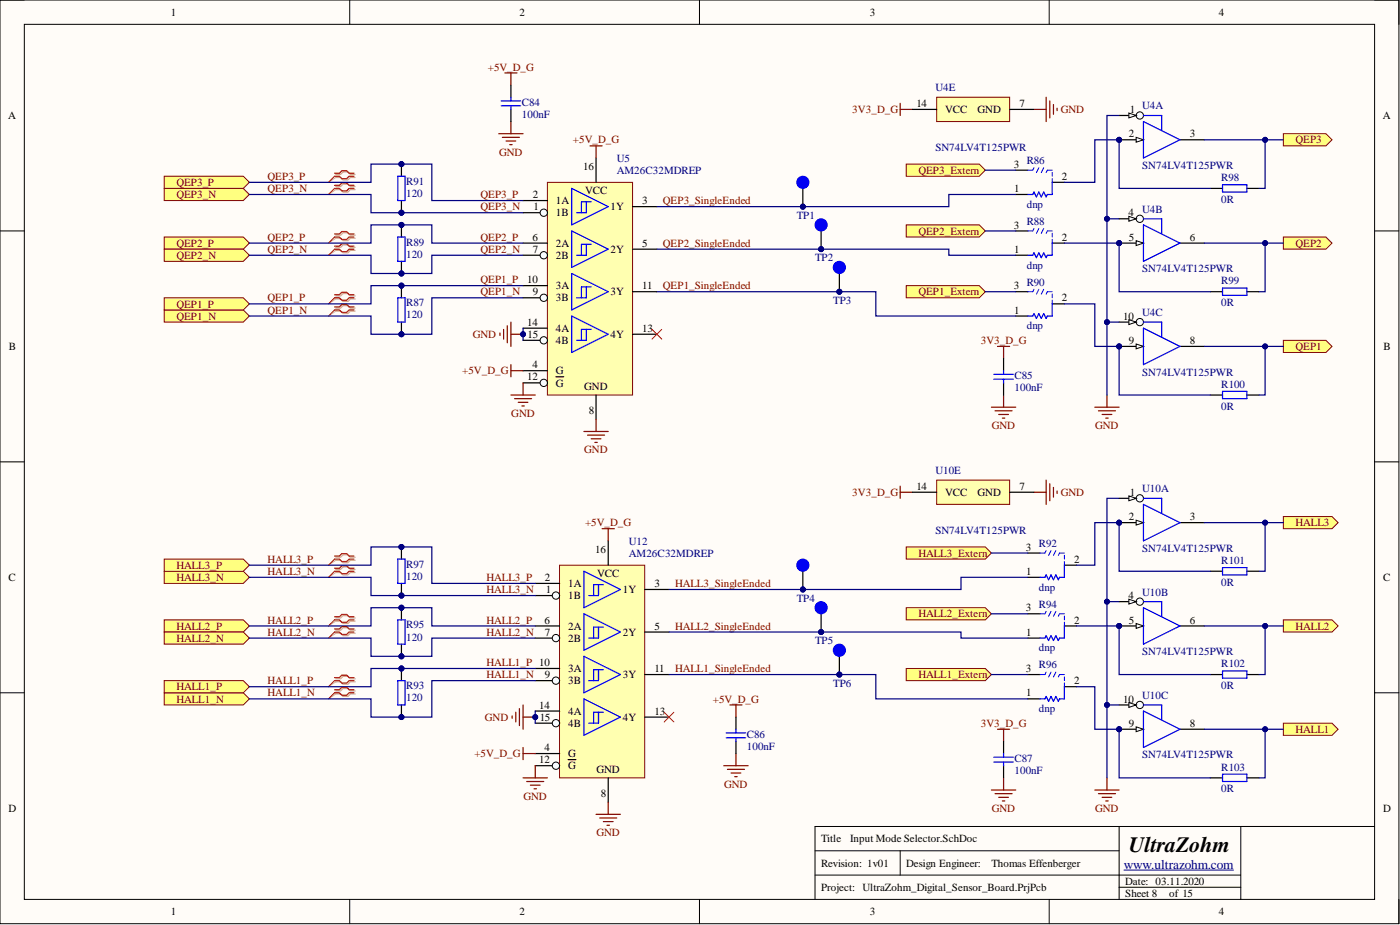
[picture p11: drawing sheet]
<svg xmlns="http://www.w3.org/2000/svg" width="292mm" height="193mm" viewBox="0 0 292 193" stroke-linecap="round" stroke-linejoin="round" font-family="sans-serif">
<defs><g id="words">
<text font-size="4.6" x="235.5" y="177.7">UltraZohm</text>
<text font-size="2.8" fill="#000080" x="234.5" y="181.2">www.ultrazohm.com</text>
<g font-size="2.3">
<text x="35.6" y="3.3">1</text>
<text x="108.4" y="3.3">2</text>
<text x="181.5" y="3.3">3</text>
<text x="254.3" y="3.3">4</text>
<text x="191.2" y="22.3">14</text>
<text x="197.2" y="23.6">VCC</text>
<text x="204" y="23.6">GND</text>
<text x="212.7" y="22.3">7</text>
<text x="235.7" y="23.6">1</text>
<text x="1.7" y="24.9">A</text>
<text x="235.5" y="28.7">2</text>
<text x="248.2" y="28.7">3</text>
<text x="288.5" y="24.9">A</text>
<text x="121.7" y="35.5">16</text>
<text x="211.5" y="35">3</text>
<text x="111.2" y="41.3">2</text>
<text x="122.1" y="40.6">VCC</text>
<text x="211.6" y="40.1">1</text>
<text x="221.6" y="37.5">2</text>
<text x="111.3" y="43.9">1</text>
<text x="116" y="42.6">1A</text>
<text x="116" y="45.1">1B</text>
<text x="127.4" y="43.9">1Y</text>
<text x="134" y="42.6">3</text>
<text x="211.5" y="47.7">3</text>
<text x="235.4" y="45.1">4</text>
<text x="111.1" y="50.2">6</text>
<text x="111.2" y="52.7">7</text>
<text x="116" y="51.5">2A</text>
<text x="127.4" y="52.7">2Y</text>
<text x="134" y="51.5">5</text>
<text x="211.6" y="52.7">1</text>
<text x="221.6" y="50.2">2</text>
<text x="235.5" y="50.2">5</text>
<text x="248.2" y="50.2">6</text>
<text x="110" y="59.1">10</text>
<text x="116" y="54">2B</text>
<text x="111.2" y="61.6">9</text>
<text x="116" y="60.3">3A</text>
<text x="116" y="62.9">3B</text>
<text x="127.4" y="61.6">3Y</text>
<text x="134" y="60.3">11</text>
<text x="211.5" y="60.3">3</text>
<text x="211.6" y="65.4">1</text>
<text x="221.6" y="62.9">2</text>
<text x="110" y="68">14</text>
<text x="110.1" y="70.5">15</text>
<text x="116" y="69.2">4A</text>
<text x="116" y="71.8">4B</text>
<text x="127.4" y="70.5">4Y</text>
<text x="134" y="69.2">13</text>
<text x="234.3" y="66.7">10</text>
<text x="235.5" y="71.8">9</text>
<text x="248.2" y="71.8">8</text>
<text x="1.9" y="73">B</text>
<text x="111.1" y="76.8">4</text>
<text x="288.7" y="73">B</text>
<text x="110" y="79.4">12</text>
<text x="116" y="78.1">G</text>
<text x="116" y="80.6">G</text>
<text x="121.9" y="81.4">GND</text>
<text x="122.8" y="86.5">8</text>
<text x="191.2" y="102.2">14</text>
<text x="197.2" y="103.5">VCC</text>
<text x="204" y="103.5">GND</text>
<text x="212.7" y="102.2">7</text>
<text x="235.7" y="103.5">1</text>
<text x="235.5" y="108.5">2</text>
<text x="248.2" y="108.5">3</text>
<text x="124.2" y="115.4">16</text>
<text x="214" y="114.9">3</text>
<text x="214.1" y="119.9">1</text>
<text x="224.1" y="117.4">2</text>
<text x="1.8" y="121.2">C</text>
<text x="113.7" y="121.2">2</text>
<text x="113.9" y="123.7">1</text>
<text x="118.5" y="122.5">1A</text>
<text x="118.5" y="125">1B</text>
<text x="124.6" y="120.4">VCC</text>
<text x="129.9" y="123.7">1Y</text>
<text x="136.5" y="122.5">3</text>
<text x="235.4" y="125">4</text>
<text x="288.6" y="121.2">C</text>
<text x="113.6" y="130.1">6</text>
<text x="118.5" y="131.3">2A</text>
<text x="136.5" y="131.3">5</text>
<text x="214" y="127.5">3</text>
<text x="224.1" y="130.1">2</text>
<text x="235.5" y="130.1">5</text>
<text x="248.2" y="130.1">6</text>
<text x="113.7" y="132.6">7</text>
<text x="118.5" y="133.9">2B</text>
<text x="129.9" y="132.6">2Y</text>
<text x="214.1" y="132.6">1</text>
<text x="113.7" y="141.5">9</text>
<text x="118.5" y="140.2">3A</text>
<text x="118.5" y="142.8">3B</text>
<text x="129.9" y="141.5">3Y</text>
<text x="136.5" y="140.2">11</text>
<text x="214" y="140.2">3</text>
<text x="224.1" y="142.8">2</text>
<text x="112.5" y="147.8">14</text>
<text x="118.5" y="149.1">4A</text>
<text x="136.5" y="149.1">13</text>
<text x="214.1" y="145.3">1</text>
<text x="234.3" y="146.6">10</text>
<text x="112.6" y="150.4">15</text>
<text x="118.5" y="151.6">4B</text>
<text x="129.9" y="150.4">4Y</text>
<text x="235.5" y="151.6">9</text>
<text x="248.2" y="151.6">8</text>
<text x="112.5" y="159.2">12</text>
<text x="113.6" y="156.7">4</text>
<text x="118.5" y="158">G</text>
<text x="118.5" y="160.5">G</text>
<text x="124.4" y="161.3">GND</text>
<text x="125.4" y="166.3">8</text>
<text x="1.8" y="169.4">D</text>
<text x="288.6" y="169.4">D</text>
<text x="171.3" y="175.7">Title</text>
<text x="177.4" y="175.7">Input Mode Selector.SchDoc</text>
<text x="171.3" y="180.8">Revision: 1v01</text>
<text x="171.3" y="185.9">Project: UltraZohm_Digital_Sensor_Board.PrjPcb</text>
<text x="189.1" y="180.8">Design Engineer:</text>
<text x="206.8" y="180.8">Thomas Effenberger</text>
<text x="234.8" y="184.6">Date: 03.11.2020</text>
<text x="35.6" y="190.9">1</text>
<text x="108.4" y="190.9">2</text>
<text x="181.5" y="190.9">3</text>
<text x="234.8" y="187.1">Sheet 8</text>
<text x="243.9" y="187.1">of 15</text>
<text x="254.3" y="190.9">4</text>
</g>
<g font-size="2.3" fill="#800000">
<text x="101.8" y="14.7">+5V_D_G</text>
<text x="177.8" y="23.6">3V3_D_G</text>
<text x="221.3" y="23.6">GND</text>
<text x="119.5" y="29.9">+5V_D_G</text>
<text x="270.3" y="29.9">QEP3</text>
<text x="104.1" y="32.5">GND</text>
<text x="36.8" y="38.8">QEP3_P</text>
<text x="36.8" y="41.3">QEP3_N</text>
<text x="55.8" y="37.5">QEP3_P</text>
<text x="55.8" y="40.1">QEP3_N</text>
<text x="100.3" y="41.3">QEP3_P</text>
<text x="191.6" y="36.3">QEP3_Extern</text>
<text x="100.3" y="43.9">QEP3_N</text>
<text x="138.3" y="42.6">QEP3_SingleEnded</text>
<text x="36.8" y="51.5">QEP2_P</text>
<text x="55.8" y="50.2">QEP2_P</text>
<text x="55.8" y="52.7">QEP2_N</text>
<text x="100.3" y="50.2">QEP2_P</text>
<text x="100.3" y="52.7">QEP2_N</text>
<text x="138.3" y="51.5">QEP2_SingleEnded</text>
<text x="191.6" y="48.9">QEP2_Extern</text>
<text x="270.3" y="51.5">QEP2</text>
<text x="36.8" y="54">QEP2_N</text>
<text x="100.3" y="59.1">QEP1_P</text>
<text x="36.8" y="64.2">QEP1_P</text>
<text x="55.8" y="62.9">QEP1_P</text>
<text x="55.8" y="65.4">QEP1_N</text>
<text x="100.3" y="61.6">QEP1_N</text>
<text x="138.3" y="60.3">QEP1_SingleEnded</text>
<text x="191.6" y="61.6">QEP1_Extern</text>
<text x="36.8" y="66.7">QEP1_N</text>
<text x="98.6" y="70.5">GND</text>
<text x="204.6" y="71.8">3V3_D_G</text>
<text x="270.3" y="73">QEP1</text>
<text x="96.4" y="78.1">+5V_D_G</text>
<text x="106.7" y="87">GND</text>
<text x="206.9" y="89.5">GND</text>
<text x="228.5" y="89.5">GND</text>
<text x="121.9" y="94.6">GND</text>
<text x="177.8" y="103.5">3V3_D_G</text>
<text x="221.3" y="103.5">GND</text>
<text x="122.1" y="109.8">+5V_D_G</text>
<text x="270.3" y="109.8">HALL3</text>
<text x="36.8" y="118.7">HALL3_P</text>
<text x="55.8" y="117.4">HALL3_P</text>
<text x="55.8" y="119.9">HALL3_N</text>
<text x="191.6" y="116.1">HALL3_Extern</text>
<text x="36.8" y="121.2">HALL3_N</text>
<text x="101.5" y="121.2">HALL3_P</text>
<text x="101.5" y="123.7">HALL3_N</text>
<text x="140.9" y="122.5">HALL3_SingleEnded</text>
<text x="36.8" y="131.3">HALL2_P</text>
<text x="55.8" y="130.1">HALL2_P</text>
<text x="101.5" y="130.1">HALL2_P</text>
<text x="140.9" y="131.3">HALL2_SingleEnded</text>
<text x="191.6" y="128.8">HALL2_Extern</text>
<text x="270.3" y="131.3">HALL2</text>
<text x="36.8" y="133.9">HALL2_N</text>
<text x="55.8" y="132.6">HALL2_N</text>
<text x="101.5" y="132.6">HALL2_N</text>
<text x="55.8" y="142.8">HALL1_P</text>
<text x="101.5" y="138.9">HALL1_P 10</text>
<text x="101.5" y="141.5">HALL1_N</text>
<text x="140.9" y="140.2">HALL1_SingleEnded</text>
<text x="191.6" y="141.5">HALL1_Extern</text>
<text x="36.8" y="146.6">HALL1_N</text>
<text x="36.8" y="144">HALL1_P</text>
<text x="55.8" y="145.3">HALL1_N</text>
<text x="148.7" y="146.6">+5V_D_G</text>
<text x="101.2" y="150.4">GND</text>
<text x="204.6" y="151.6">3V3_D_G</text>
<text x="270.3" y="152.9">HALL1</text>
<text x="99" y="158">+5V_D_G</text>
<text x="109.2" y="166.8">GND</text>
<text x="151.1" y="164.3">GND</text>
<text x="206.9" y="169.4">GND</text>
<text x="228.5" y="169.4">GND</text>
<text x="124.4" y="174.4">GND</text>
</g>
<g font-size="2.3" fill="#000080">
<text x="108.9" y="22.1">C84</text>
<text x="195.2" y="19">U4E</text>
<text x="238.3" y="22.8">U4A</text>
<text x="108.9" y="24.6">100nF</text>
<text x="128.7" y="33.7">U5</text>
<text x="195.2" y="31.4">SN74LV4T125PWR</text>
<text x="214.2" y="34.2">R86</text>
<text x="238.3" y="35.2">SN74LV4T125PWR</text>
<text x="84.8" y="38.5">R91</text>
<text x="84.8" y="41.1">120</text>
<text x="128.7" y="36.3">AM26C32MDREP</text>
<text x="254.8" y="37.8">R98</text>
<text x="166.2" y="45.6">TP1</text>
<text x="214.2" y="43.4">dnp</text>
<text x="214.2" y="46.9">R88</text>
<text x="238.3" y="44.4">U4B</text>
<text x="254.8" y="42.3">0R</text>
<text x="84.8" y="51.2">R89</text>
<text x="84.8" y="53.8">120</text>
<text x="170" y="54.5">TP2</text>
<text x="214.2" y="56">dnp</text>
<text x="214.2" y="59.6">R90</text>
<text x="238.3" y="56.8">SN74LV4T125PWR</text>
<text x="254.8" y="59.3">R99</text>
<text x="84.8" y="63.9">R87</text>
<text x="173.9" y="63.4">TP3</text>
<text x="238.3" y="65.9">U4C</text>
<text x="254.8" y="63.9">0R</text>
<text x="84.8" y="66.4">120</text>
<text x="214.2" y="68.7">dnp</text>
<text x="211.7" y="79.1">C85</text>
<text x="211.7" y="81.6">100nF</text>
<text x="238.3" y="78.4">SN74LV4T125PWR</text>
<text x="254.8" y="80.9">R100</text>
<text x="254.8" y="85.5">0R</text>
<text x="195.2" y="98.9">U10E</text>
<text x="238.3" y="102.7">U10A</text>
<text x="131.2" y="113.6">U12</text>
<text x="195.2" y="111.3">SN74LV4T125PWR</text>
<text x="84.8" y="118.4">R97</text>
<text x="131.2" y="116.1">AM26C32MDREP</text>
<text x="216.7" y="114.1">R92</text>
<text x="238.3" y="115.1">SN74LV4T125PWR</text>
<text x="254.8" y="117.7">R101</text>
<text x="84.8" y="120.9">120</text>
<text x="166.2" y="125.5">TP4</text>
<text x="216.7" y="123.2">dnp</text>
<text x="238.3" y="124.2">U10B</text>
<text x="254.8" y="122.2">0R</text>
<text x="84.8" y="131.1">R95</text>
<text x="216.7" y="126.8">R94</text>
<text x="84.8" y="133.6">120</text>
<text x="170" y="134.4">TP5</text>
<text x="216.7" y="135.9">dnp</text>
<text x="238.3" y="136.7">SN74LV4T125PWR</text>
<text x="84.8" y="143.8">R93</text>
<text x="173.9" y="143.3">TP6</text>
<text x="216.7" y="139.5">R96</text>
<text x="254.8" y="139.2">R102</text>
<text x="254.8" y="143.8">0R</text>
<text x="84.8" y="146.3">120</text>
<text x="216.7" y="148.6">dnp</text>
<text x="238.3" y="145.8">U10C</text>
<text x="155.8" y="153.9">C86</text>
<text x="155.8" y="156.4">100nF</text>
<text x="211.7" y="159">C87</text>
<text x="211.7" y="161.5">100nF</text>
<text x="238.3" y="158.2">SN74LV4T125PWR</text>
<text x="254.8" y="160.8">R103</text>
<text x="254.8" y="165.3">0R</text>
</g>
</g></defs>
<path d="M0 0h291.9v192.7h-291.9z" fill-rule="evenodd" fill="#fffcf8"/>
<path d="M0 0h291.9v192.7h-291.9z" fill="none" stroke="#000" stroke-width=".21"/>
<path d="M5.1 5.1h281.7v182.5h-281.7z" fill-rule="evenodd" fill="#fffcf8"/>
<g fill="none" stroke="#000" stroke-width=".21">
<path d="M0 0h5.1M5.1 5.1h281.7v182.5h-281.7zM73 0v5.1M145.9 0v5.1M218.9 0v5.1M286.8 0h5.1v5.1M0 48.2h5.1M286.8 48.2h5.1M0 96.4h5.1M286.8 96.4h5.1M0 144.5h5.1M286.8 144.5h5.1"/>
<path d="M170 177.5h63.5M187.8 177.5v5.1M233.5 172.4v15.2M258.9 172.4v15.2M286.8 172.4h-116.8v15.2M73 187.6v5.1M145.9 187.6v5.1M170 182.6h88.9M218.9 187.6v5.1M233.5 185.1h25.4M291.9 187.6v5.1"/>
</g>
<path d="M234.5 181.5h22.9" fill="none" stroke="#000080" stroke-width=".21"/>
<path d="M114.2 38h17.8v44.4h-17.8z" fill-rule="evenodd" fill="#ffffb0"/>
<path d="M114.2 38h17.8v44.4h-17.8z" fill="none" stroke="#800000" stroke-width=".21"/>
<path d="M119.3 39.3l7.6 3.8-7.6 3.8z" fill="none" stroke="#00f" stroke-width=".25"/>
<path d="M109.1 41.8h5.1M109.1 44.4h5.1" fill="none" stroke="#000" stroke-width=".25"/>
<circle cx="113.5" cy="44.4" r=".76" fill="#f8fcff"/>
<circle cx="113.5" cy="44.4" r=".76" fill="none" stroke="#000" stroke-width=".21"/>
<path d="M119.3 48.2l7.6 3.8-7.6 3.8zM119.3 57.1l7.6 3.8-7.6 3.8zM122.3 42.1v2.3h-2M122.3 51v2.3h-2M122.3 59.8v2.3h-2M123.3 42.1h-2v2.3M123.3 51h-2v2.3M123.3 59.8h-2v2.3M119.3 65.9l7.6 3.8-7.6 3.8zM122.3 68.7v2.3h-2M123.3 68.7h-2v2.3" fill="none" stroke="#00f" stroke-width=".25"/>
<path d="M109.1 50.7h5.1M109.1 53.3h5.1" fill="none" stroke="#000" stroke-width=".25"/>
<circle cx="113.5" cy="53.3" r=".76" fill="#f8fcff"/>
<circle cx="113.5" cy="53.3" r=".76" fill="none" stroke="#000" stroke-width=".21"/>
<path d="M109.1 59.6h5.1M109.1 62.1h5.1" fill="none" stroke="#000" stroke-width=".25"/>
<circle cx="113.5" cy="62.1" r=".76" fill="#f8fcff"/>
<circle cx="113.5" cy="62.1" r=".76" fill="none" stroke="#000" stroke-width=".21"/>
<path d="M109.1 68.5h5.1M109.1 71h5.1" fill="none" stroke="#000" stroke-width=".25"/>
<circle cx="113.5" cy="71" r=".76" fill="#f8fcff"/>
<circle cx="113.5" cy="71" r=".76" fill="none" stroke="#000" stroke-width=".21"/>
<path d="M109.1 77.3h5.1M109.1 79.9h5.1" fill="none" stroke="#000" stroke-width=".25"/>
<circle cx="113.5" cy="79.9" r=".76" fill="#f8fcff"/>
<circle cx="113.5" cy="79.9" r=".76" fill="none" stroke="#000" stroke-width=".21"/>
<path d="M124.4 33v5M132 43.1h5.1M132 52h5.1M116 78.6h1.6M132 60.9h5.1M132 69.7h5.1M124.4 82.4v5.1" fill="none" stroke="#000" stroke-width=".25"/>
<path d="M121.8 90h5.1M122.6 90.8h3.5M123.3 91.5h2.1M124.1 92.3h.5M124.4 87.5v2.5" fill="none" stroke="#800000" stroke-width=".25"/>
<circle cx="83.8" cy="59.6" r=".51" fill="#000080"/>
<circle cx="83.8" cy="59.6" r=".51" fill="none" stroke="#000080" stroke-width=".21"/>
<circle cx="83.8" cy="69.7" r=".51" fill="#000080"/>
<circle cx="83.8" cy="69.7" r=".51" fill="none" stroke="#000080" stroke-width=".21"/>
<path d="M83.8 59.6v2.5" fill="none" stroke="#000" stroke-width=".25"/>
<circle cx="83.8" cy="59.6" r=".51" fill="#000080"/>
<circle cx="83.8" cy="59.6" r=".51" fill="none" stroke="#000080" stroke-width=".21"/>
<path d="M83.8 67.2v2.5" fill="none" stroke="#000" stroke-width=".25"/>
<circle cx="83.8" cy="69.7" r=".51" fill="#000080"/>
<circle cx="83.8" cy="69.7" r=".51" fill="none" stroke="#000080" stroke-width=".21"/>
<path d="M83 62.1h1.5v5.1h-1.5z" fill="none" stroke="#00f" stroke-width=".25"/>
<circle cx="83.8" cy="46.9" r=".51" fill="#000080"/>
<circle cx="83.8" cy="46.9" r=".51" fill="none" stroke="#000080" stroke-width=".21"/>
<circle cx="83.8" cy="57.1" r=".51" fill="#000080"/>
<circle cx="83.8" cy="57.1" r=".51" fill="none" stroke="#000080" stroke-width=".21"/>
<path d="M83.8 46.9v2.5" fill="none" stroke="#000" stroke-width=".25"/>
<circle cx="83.8" cy="46.9" r=".51" fill="#000080"/>
<circle cx="83.8" cy="46.9" r=".51" fill="none" stroke="#000080" stroke-width=".21"/>
<path d="M83.8 54.5v2.6" fill="none" stroke="#000" stroke-width=".25"/>
<circle cx="83.8" cy="57.1" r=".51" fill="#000080"/>
<circle cx="83.8" cy="57.1" r=".51" fill="none" stroke="#000080" stroke-width=".21"/>
<path d="M83 49.4h1.5v5.1h-1.5z" fill="none" stroke="#00f" stroke-width=".25"/>
<circle cx="83.8" cy="34.2" r=".51" fill="#000080"/>
<circle cx="83.8" cy="34.2" r=".51" fill="none" stroke="#000080" stroke-width=".21"/>
<circle cx="83.8" cy="44.4" r=".51" fill="#000080"/>
<circle cx="83.8" cy="44.4" r=".51" fill="none" stroke="#000080" stroke-width=".21"/>
<path d="M83.8 34.2v2.6" fill="none" stroke="#000" stroke-width=".25"/>
<circle cx="83.8" cy="34.2" r=".51" fill="#000080"/>
<circle cx="83.8" cy="34.2" r=".51" fill="none" stroke="#000080" stroke-width=".21"/>
<path d="M83.8 41.8v2.6" fill="none" stroke="#000" stroke-width=".25"/>
<circle cx="83.8" cy="44.4" r=".51" fill="#000080"/>
<circle cx="83.8" cy="44.4" r=".51" fill="none" stroke="#000080" stroke-width=".21"/>
<path d="M83 36.8h1.5v5h-1.5z" fill="none" stroke="#00f" stroke-width=".25"/>
<g fill="none" stroke="#800000" stroke-width=".25">
<path d="M123.1 30.4h2.5M124.4 30.4v2.6M104.3 69.5v.5M105.1 68.7v2M105.8 68v3.5M106.6 67.2v5.1M106.6 76.1v2.5M106.6 77.3h2.5M106.6 69.7h2.5M109.1 79.9v2.5M106.6 82.4h5.1M107.4 83.2h3.5"/>
<path d="M108.1 83.9h2.1M108.9 84.7h.5"/>
</g>
<circle cx="109.1" cy="69.7" r=".51" fill="#000080"/>
<circle cx="109.1" cy="69.7" r=".51" fill="none" stroke="#000080" stroke-width=".21"/>
<path d="M70 36.4h1.1l.5-.5h1l.5 .5h1M70 37h1.1l.5 .5h1l.5-.5h1M70 38.9h1.1l.5-.5h1l.5 .5h1M70 39.6h1.1l.5 .5h1l.5-.5h1M70 49.1h1.1l.5-.5h1l.5 .5h1M70 49.7h1.1l.5 .5h1l.5-.5h1M70 51.6h1.1l.5-.5h1l.5 .5h1M70 52.2h1.1l.5 .5h1l.5-.5h1M70 61.7h1.1l.5-.5h1l.5 .5h1M70 62.4h1.1l.5 .5h1l.5-.5h1M70 64.3h1.1l.5-.5h1l.5 .5h1M70 64.9h1.1l.5 .5h1l.5-.5h1" fill="none" stroke="#d0a19e" stroke-width=".25"/>
<path d="M70 37l-1.5 1M70 39.6l-1.5 1M70 49.7l-1.5 1M70 52.2l-1.5 1.1M70 62.4l-1.5 1M70 64.9l-1.5 1" fill="none" stroke="#d0a19e" stroke-width=".21"/>
<path d="M69.8 36.1h1l.5-.5h1l.5 .5h1.1M69.8 36.8h1l.5 .5h1l.5-.5h1.1M69.8 38.7h1l.5-.5h1l.5 .5h1.1M69.8 39.3h1l.5 .5h1l.5-.5h1.1M69.8 48.8h1l.5-.5h1l.5 .5h1.1M69.8 49.4h1l.5 .6h1l.5-.6h1.1M69.8 51.3h1l.5-.5h1l.5 .5h1.1M69.8 52h1l.5 .5h1l.5-.5h1.1M69.8 61.5h1l.5-.5h1l.5 .5h1.1M69.8 62.1h1l.5 .5h1l.5-.5h1.1M69.8 64h1l.5-.5h1l.5 .5h1.1M69.8 64.7h1l.5 .5h1l.5-.5h1.1" fill="none" stroke="#f00" stroke-width=".25"/>
<path d="M69.8 36.8l-1.3 1.2M69.8 39.3l-1.3 1.3M69.8 49.4l-1.3 1.3M69.8 52l-1.3 1.3M69.8 62.1l-1.3 1.3M69.8 64.7l-1.3 1.2M136 68.7l2.1 2M138.1 68.7l-2.1 2" fill="none" stroke="#f00" stroke-width=".21"/>
<g fill="none" stroke="#800000" stroke-width=".25">
<path d="M105.3 15.2h2.6M106.6 15.2v2.6M104.1 27.9h5M104.8 28.7h3.6M105.6 29.4h2M106.3 30.2h.6M106.6 25.4v2.5M215.7 22.8h2.6M218.3 20.3v5.1M219 21.1v3.5M219.8 21.8v2M220.6 22.6v.5"/>
<path d="M206.8 84.9h5.1M207.6 85.7h3.6M208.4 86.5h2M209.1 87.2h.5M209.4 82.4v2.5"/>
</g>
<path d="M211.9 35.5h2.6M219.5 38h2.6M211.9 40.6h2.6M211.9 53.3h2.6M211.9 48.2h2.6M219.5 50.7h2.6M211.9 65.9h2.6M211.9 60.9h2.6M219.5 63.4h2.6" fill="none" stroke="#000" stroke-width=".25"/>
<path d="M219.5 38v2.6h-1l-.2 .5-.5-1-.5 1-.6-1-.5 1-.5-1-.2 .5h-1M219.5 50.7v2.6h-1l-.2 .5-.5-1.1-.5 1.1-.6-1.1-.5 1.1-.5-1.1-.2 .6h-1M219.5 63.4v2.5h-1l-.2 .5-.5-1-.5 1-.6-1-.5 1-.5-1-.2 .5h-1" fill="none" stroke="#00f" stroke-width=".25"/>
<g fill="none" stroke="#00f" stroke-width=".21">
<path d="M215.7 35l-.2 .5h-1M216.7 35l-.5 1M217.8 35l-.5 1M219.5 35.5h-1l-.2 .5M219.5 36v.8M219.5 37.2v.8M215.7 47.7l-.2 .5h-1M216.7 47.7l-.5 1M217.8 47.7l-.5 1M219.5 48.7v.7M219.5 49.9v.8M219.5 48.2h-1l-.2 .5"/>
<path d="M215.7 60.3l-.2 .6h-1M216.7 60.3l-.5 1.1M217.8 60.3l-.5 1.1M219.5 61.3v.8M219.5 62.6v.8M219.5 60.9h-1l-.2 .5"/>
</g>
<path d="M189.1 59.6h15.2l1.3 1.3-1.3 1.2h-15.2z" fill-rule="evenodd" fill="#ffff80"/>
<path d="M189.1 59.6h15.2l1.3 1.3-1.3 1.2h-15.2z" fill="none" stroke="#800000" stroke-width=".21"/>
<path d="M189.1 46.9h15.2l1.3 1.3-1.3 1.2h-15.2z" fill-rule="evenodd" fill="#ffff80"/>
<path d="M189.1 46.9h15.2l1.3 1.3-1.3 1.2h-15.2z" fill="none" stroke="#800000" stroke-width=".21"/>
<path d="M189.1 34.2h15.2l1.3 1.3-1.3 1.3h-15.2z" fill-rule="evenodd" fill="#ffff80"/>
<path d="M189.1 34.2h15.2l1.3 1.3-1.3 1.3h-15.2z" fill="none" stroke="#800000" stroke-width=".21"/>
<path d="M267.8 71h8.8l1.3 1.3-1.3 1.2h-8.8z" fill-rule="evenodd" fill="#ffff80"/>
<path d="M267.8 71h8.8l1.3 1.3-1.3 1.2h-8.8z" fill="none" stroke="#800000" stroke-width=".21"/>
<path d="M267.8 49.4h8.8l1.3 1.3-1.3 1.3h-8.8z" fill-rule="evenodd" fill="#ffff80"/>
<path d="M267.8 49.4h8.8l1.3 1.3-1.3 1.3h-8.8z" fill="none" stroke="#800000" stroke-width=".21"/>
<path d="M267.8 27.9h8.8l1.3 1.3-1.3 1.2h-8.8z" fill-rule="evenodd" fill="#ffff80"/>
<path d="M267.8 27.9h8.8l1.3 1.3-1.3 1.2h-8.8z" fill="none" stroke="#800000" stroke-width=".21"/>
<path d="M116.7 117.9h17.8v44.4h-17.8z" fill-rule="evenodd" fill="#ffffb0"/>
<path d="M116.7 117.9h17.8v44.4h-17.8z" fill="none" stroke="#800000" stroke-width=".21"/>
<path d="M121.8 119.2l7.6 3.8-7.6 3.8z" fill="none" stroke="#00f" stroke-width=".25"/>
<path d="M111.7 121.7h5M111.7 124.2h5" fill="none" stroke="#000" stroke-width=".25"/>
<circle cx="116" cy="124.2" r=".76" fill="#f8fcff"/>
<circle cx="116" cy="124.2" r=".76" fill="none" stroke="#000" stroke-width=".21"/>
<path d="M121.8 128l7.6 3.9-7.6 3.8zM121.8 136.9l7.6 3.8-7.6 3.8zM124.9 122v2.2h-2.1M124.9 130.8v2.3h-2.1M124.9 139.7v2.3h-2.1M125.9 122h-2v2.2M125.9 130.8h-2v2.3M125.9 139.7h-2v2.3M121.8 145.8l7.6 3.8-7.6 3.8zM124.9 148.6v2.3h-2.1M125.9 148.6h-2v2.3" fill="none" stroke="#00f" stroke-width=".25"/>
<path d="M111.7 130.6h5M111.7 133.1h5" fill="none" stroke="#000" stroke-width=".25"/>
<circle cx="116" cy="133.1" r=".76" fill="#f8fcff"/>
<circle cx="116" cy="133.1" r=".76" fill="none" stroke="#000" stroke-width=".21"/>
<path d="M111.7 139.5h5M111.7 142h5" fill="none" stroke="#000" stroke-width=".25"/>
<circle cx="116" cy="142" r=".76" fill="#f8fcff"/>
<circle cx="116" cy="142" r=".76" fill="none" stroke="#000" stroke-width=".21"/>
<path d="M111.7 148.3h5M111.7 150.9h5" fill="none" stroke="#000" stroke-width=".25"/>
<circle cx="116" cy="150.9" r=".76" fill="#f8fcff"/>
<circle cx="116" cy="150.9" r=".76" fill="none" stroke="#000" stroke-width=".21"/>
<path d="M111.7 157.2h5M111.7 159.7h5" fill="none" stroke="#000" stroke-width=".25"/>
<circle cx="116" cy="159.7" r=".76" fill="#f8fcff"/>
<circle cx="116" cy="159.7" r=".76" fill="none" stroke="#000" stroke-width=".21"/>
<path d="M126.9 112.8v5.1M134.5 123h5.1M134.5 131.9h5.1M118.5 158.5h1.6M134.5 140.7h5.1M134.5 149.6h5.1M126.9 162.3v5" fill="none" stroke="#000" stroke-width=".25"/>
<path d="M124.4 169.9h5M125.1 170.6h3.6M125.9 171.4h2M126.6 172.2h.6M126.9 167.3v2.6" fill="none" stroke="#800000" stroke-width=".25"/>
<circle cx="83.8" cy="139.5" r=".51" fill="#000080"/>
<circle cx="83.8" cy="139.5" r=".51" fill="none" stroke="#000080" stroke-width=".21"/>
<circle cx="83.8" cy="149.6" r=".51" fill="#000080"/>
<circle cx="83.8" cy="149.6" r=".51" fill="none" stroke="#000080" stroke-width=".21"/>
<path d="M83.8 139.5v2.5" fill="none" stroke="#000" stroke-width=".25"/>
<circle cx="83.8" cy="139.5" r=".51" fill="#000080"/>
<circle cx="83.8" cy="139.5" r=".51" fill="none" stroke="#000080" stroke-width=".21"/>
<path d="M83.8 147.1v2.5" fill="none" stroke="#000" stroke-width=".25"/>
<circle cx="83.8" cy="149.6" r=".51" fill="#000080"/>
<circle cx="83.8" cy="149.6" r=".51" fill="none" stroke="#000080" stroke-width=".21"/>
<path d="M83 142h1.5v5.1h-1.5z" fill="none" stroke="#00f" stroke-width=".25"/>
<circle cx="83.8" cy="126.8" r=".51" fill="#000080"/>
<circle cx="83.8" cy="126.8" r=".51" fill="none" stroke="#000080" stroke-width=".21"/>
<circle cx="83.8" cy="136.9" r=".51" fill="#000080"/>
<circle cx="83.8" cy="136.9" r=".51" fill="none" stroke="#000080" stroke-width=".21"/>
<path d="M83.8 126.8v2.5" fill="none" stroke="#000" stroke-width=".25"/>
<circle cx="83.8" cy="126.8" r=".51" fill="#000080"/>
<circle cx="83.8" cy="126.8" r=".51" fill="none" stroke="#000080" stroke-width=".21"/>
<path d="M83.8 134.4v2.5" fill="none" stroke="#000" stroke-width=".25"/>
<circle cx="83.8" cy="136.9" r=".51" fill="#000080"/>
<circle cx="83.8" cy="136.9" r=".51" fill="none" stroke="#000080" stroke-width=".21"/>
<path d="M83 129.3h1.5v5.1h-1.5z" fill="none" stroke="#00f" stroke-width=".25"/>
<circle cx="83.8" cy="114.1" r=".51" fill="#000080"/>
<circle cx="83.8" cy="114.1" r=".51" fill="none" stroke="#000080" stroke-width=".21"/>
<circle cx="83.8" cy="124.2" r=".51" fill="#000080"/>
<circle cx="83.8" cy="124.2" r=".51" fill="none" stroke="#000080" stroke-width=".21"/>
<path d="M83.8 114.1v2.5" fill="none" stroke="#000" stroke-width=".25"/>
<circle cx="83.8" cy="114.1" r=".51" fill="#000080"/>
<circle cx="83.8" cy="114.1" r=".51" fill="none" stroke="#000080" stroke-width=".21"/>
<path d="M83.8 121.7v2.5" fill="none" stroke="#000" stroke-width=".25"/>
<circle cx="83.8" cy="124.2" r=".51" fill="#000080"/>
<circle cx="83.8" cy="124.2" r=".51" fill="none" stroke="#000080" stroke-width=".21"/>
<path d="M83 116.6h1.5v5.1h-1.5z" fill="none" stroke="#00f" stroke-width=".25"/>
<g fill="none" stroke="#800000" stroke-width=".25">
<path d="M125.6 110.3h2.6M126.9 110.3v2.5M106.9 149.3v.6M107.6 148.6v2M108.4 147.8v3.6M109.1 147.1v5M109.1 155.9v2.6M109.1 157.2h2.6M109.1 149.6h2.6M111.7 159.7v2.6M109.1 162.3h5.1M109.9 163h3.5"/>
<path d="M110.7 163.8h2M111.4 164.6h.5"/>
</g>
<circle cx="111.7" cy="149.6" r=".51" fill="#000080"/>
<circle cx="111.7" cy="149.6" r=".51" fill="none" stroke="#000080" stroke-width=".21"/>
<path d="M70 116.3h1.1l.5-.6h1l.5 .6h1M70 116.9h1.1l.5 .5h1l.5-.5h1M70 118.8h1.1l.5-.5h1l.5 .5h1M70 119.4h1.1l.5 .5h1l.5-.5h1M70 128.9h1.1l.5-.5h1l.5 .5h1M70 129.6h1.1l.5 .5h1l.5-.5h1M70 131.5h1.1l.5-.5h1l.5 .5h1M70 132.1h1.1l.5 .5h1l.5-.5h1M70 141.6h1.1l.5-.5h1l.5 .5h1M70 142.2h1.1l.5 .6h1l.5-.6h1M70 144.1h1.1l.5-.5h1l.5 .5h1M70 144.8h1.1l.5 .5h1l.5-.5h1" fill="none" stroke="#d0a19e" stroke-width=".25"/>
<path d="M70 116.9l-1.5 1M70 119.4l-1.5 1M70 129.6l-1.5 1M70 132.1l-1.5 1M70 142.2l-1.5 1.1M70 144.8l-1.5 1" fill="none" stroke="#d0a19e" stroke-width=".21"/>
<path d="M69.8 116h1l.5-.5h1l.5 .5h1.1M69.8 116.6h1l.5 .5h1l.5-.5h1.1M69.8 118.5h1l.5-.5h1l.5 .5h1.1M69.8 119.2h1l.5 .5h1l.5-.5h1.1M69.8 128.7h1l.5-.5h1l.5 .5h1.1M69.8 129.3h1l.5 .5h1l.5-.5h1.1M69.8 131.2h1l.5-.5h1l.5 .5h1.1M69.8 131.9h1l.5 .5h1l.5-.5h1.1M69.8 141.4h1l.5-.5h1l.5 .5h1.1M69.8 142h1l.5 .5h1l.5-.5h1.1M69.8 143.9h1l.5-.5h1l.5 .5h1.1M69.8 144.5h1l.5 .5h1l.5-.5h1.1" fill="none" stroke="#f00" stroke-width=".25"/>
<path d="M69.8 116.6l-1.3 1.3M69.8 119.2l-1.3 1.2M69.8 129.3l-1.3 1.3M69.8 131.9l-1.3 1.2M69.8 142l-1.3 1.3M69.8 144.5l-1.3 1.3M138.6 148.6l2 2M140.6 148.6l-2 2" fill="none" stroke="#f00" stroke-width=".21"/>
<g fill="none" stroke="#800000" stroke-width=".25">
<path d="M151 159.7h5.1M152.3 147.1h2.5M153.6 147.1v2.5M153.6 157.2v2.5M151.8 160.5h3.5M152.5 161.3h2.1M153.3 162h.5M206.8 164.8h5.1M207.6 165.6h3.6M208.4 166.3h2M209.1 167.1h.5M209.4 162.3v2.5"/>
<path d="M228.4 164.8h5.1M229.2 165.6h3.5M229.9 166.3h2.1M230.7 167.1h.5M231 162.3v2.5"/>
</g>
<path d="M214.5 115.4h2.5M222.1 117.9h2.5M214.5 120.4h2.5M214.5 133.1h2.5M214.5 128h2.5M222.1 130.6h2.5M214.5 145.8h2.5M214.5 140.7h2.5M222.1 143.3h2.5" fill="none" stroke="#000" stroke-width=".25"/>
<path d="M222.1 117.9v2.5h-1l-.3 .5-.5-1-.5 1-.5-1-.5 1-.5-1-.3 .5h-1M222.1 130.6v2.5h-1l-.3 .5-.5-1-.5 1-.5-1-.5 1-.5-1-.3 .5h-1M222.1 143.3v2.5h-1l-.3 .5-.5-1-.5 1-.5-1-.5 1-.5-1-.3 .5h-1" fill="none" stroke="#00f" stroke-width=".25"/>
<g fill="none" stroke="#00f" stroke-width=".21">
<path d="M218.3 114.9l-.3 .5h-1M219.3 114.9l-.5 1M220.3 114.9l-.5 1M222.1 115.4h-1l-.3 .5M222.1 115.8v.8M222.1 117.1v.8M218.3 127.5l-.3 .5h-1M219.3 127.5l-.5 1.1M220.3 127.5l-.5 1.1M222.1 128.5v.8M222.1 129.8v.8M222.1 128h-1l-.3 .6"/>
<path d="M218.3 140.2l-.3 .5h-1M219.3 140.2l-.5 1M220.3 140.2l-.5 1M222.1 141.2v.8M222.1 142.5v.8M222.1 140.7h-1l-.3 .5"/>
</g>
<path d="M189.1 139.5h16.5l1.2 1.2-1.2 1.3h-16.5z" fill-rule="evenodd" fill="#ffff80"/>
<path d="M189.1 139.5h16.5l1.2 1.2-1.2 1.3h-16.5z" fill="none" stroke="#800000" stroke-width=".21"/>
<path d="M267.8 150.9h10.1l1.3 1.2-1.3 1.3h-10.1z" fill-rule="evenodd" fill="#ffff80"/>
<path d="M267.8 150.9h10.1l1.3 1.2-1.3 1.3h-10.1z" fill="none" stroke="#800000" stroke-width=".21"/>
<path d="M189.1 126.8h16.5l1.2 1.2-1.2 1.3h-16.5z" fill-rule="evenodd" fill="#ffff80"/>
<path d="M189.1 126.8h16.5l1.2 1.2-1.2 1.3h-16.5z" fill="none" stroke="#800000" stroke-width=".21"/>
<path d="M189.1 114.1h16.5l1.2 1.3-1.2 1.2h-16.5z" fill-rule="evenodd" fill="#ffff80"/>
<path d="M189.1 114.1h16.5l1.2 1.3-1.2 1.2h-16.5z" fill="none" stroke="#800000" stroke-width=".21"/>
<path d="M267.8 129.3h10.1l1.3 1.3-1.3 1.3h-10.1z" fill-rule="evenodd" fill="#ffff80"/>
<path d="M267.8 129.3h10.1l1.3 1.3-1.3 1.3h-10.1z" fill="none" stroke="#800000" stroke-width=".21"/>
<path d="M267.8 107.8h10.1l1.3 1.2-1.3 1.3h-10.1z" fill-rule="evenodd" fill="#ffff80"/>
<path d="M267.8 107.8h10.1l1.3 1.2-1.3 1.3h-10.1z" fill="none" stroke="#800000" stroke-width=".21"/>
<path d="M34.3 129.3h16.5l1.2 1.3-1.2 1.3h-16.5z" fill-rule="evenodd" fill="#ffff80"/>
<path d="M34.3 129.3h16.5l1.2 1.3-1.2 1.3h-16.5z" fill="none" stroke="#800000" stroke-width=".21"/>
<path d="M34.3 131.9h16.5l1.2 1.2-1.2 1.3h-16.5z" fill-rule="evenodd" fill="#ffff80"/>
<path d="M34.3 131.9h16.5l1.2 1.2-1.2 1.3h-16.5z" fill="none" stroke="#800000" stroke-width=".21"/>
<path d="M34.3 144.5h16.5l1.2 1.3-1.2 1.3h-16.5z" fill-rule="evenodd" fill="#ffff80"/>
<path d="M34.3 144.5h16.5l1.2 1.3-1.2 1.3h-16.5z" fill="none" stroke="#800000" stroke-width=".21"/>
<path d="M34.3 119.2h16.5l1.2 1.2-1.2 1.3h-16.5z" fill-rule="evenodd" fill="#ffff80"/>
<path d="M34.3 119.2h16.5l1.2 1.2-1.2 1.3h-16.5z" fill="none" stroke="#800000" stroke-width=".21"/>
<path d="M34.3 116.6h16.5l1.2 1.3-1.2 1.3h-16.5z" fill-rule="evenodd" fill="#ffff80"/>
<path d="M34.3 116.6h16.5l1.2 1.3-1.2 1.3h-16.5z" fill="none" stroke="#800000" stroke-width=".21"/>
<path d="M34.3 142h16.5l1.2 1.3-1.2 1.2h-16.5z" fill-rule="evenodd" fill="#ffff80"/>
<path d="M34.3 142h16.5l1.2 1.3-1.2 1.2h-16.5z" fill="none" stroke="#800000" stroke-width=".21"/>
<path d="M34.3 36.8h16.5l1.2 1.2-1.2 1.3h-16.5z" fill-rule="evenodd" fill="#ffff80"/>
<path d="M34.3 36.8h16.5l1.2 1.2-1.2 1.3h-16.5z" fill="none" stroke="#800000" stroke-width=".21"/>
<path d="M34.3 49.4h16.5l1.2 1.3-1.2 1.3h-16.5z" fill-rule="evenodd" fill="#ffff80"/>
<path d="M34.3 49.4h16.5l1.2 1.3-1.2 1.3h-16.5z" fill="none" stroke="#800000" stroke-width=".21"/>
<path d="M34.3 52h16.5l1.2 1.3-1.2 1.2h-16.5z" fill-rule="evenodd" fill="#ffff80"/>
<path d="M34.3 52h16.5l1.2 1.3-1.2 1.2h-16.5z" fill="none" stroke="#800000" stroke-width=".21"/>
<path d="M34.3 39.3h16.5l1.2 1.3-1.2 1.2h-16.5z" fill-rule="evenodd" fill="#ffff80"/>
<path d="M34.3 39.3h16.5l1.2 1.3-1.2 1.2h-16.5z" fill="none" stroke="#800000" stroke-width=".21"/>
<path d="M34.3 64.7h16.5l1.2 1.2-1.2 1.3h-16.5z" fill-rule="evenodd" fill="#ffff80"/>
<path d="M34.3 64.7h16.5l1.2 1.2-1.2 1.3h-16.5z" fill="none" stroke="#800000" stroke-width=".21"/>
<path d="M34.3 62.1h16.5l1.2 1.3-1.2 1.3h-16.5z" fill-rule="evenodd" fill="#ffff80"/>
<path d="M34.3 62.1h16.5l1.2 1.3-1.2 1.3h-16.5z" fill="none" stroke="#800000" stroke-width=".21"/>
<circle cx="167.5" cy="43.1" r=".51" fill="#000080"/>
<circle cx="167.5" cy="43.1" r=".51" fill="none" stroke="#000080" stroke-width=".21"/>
<path d="M167.5 38v5.1" fill="none" stroke="#000" stroke-width=".25"/>
<circle cx="167.5" cy="43.1" r=".51" fill="#000080"/>
<circle cx="167.5" cy="43.1" r=".51" fill="none" stroke="#000080" stroke-width=".21"/>
<circle cx="167.5" cy="38" r="1.27" fill="#00f"/>
<circle cx="167.5" cy="38" r="1.27" fill="none" stroke="#00f" stroke-width=".21"/>
<circle cx="171.3" cy="52" r=".51" fill="#000080"/>
<circle cx="171.3" cy="52" r=".51" fill="none" stroke="#000080" stroke-width=".21"/>
<path d="M171.3 46.9v5.1" fill="none" stroke="#000" stroke-width=".25"/>
<circle cx="171.3" cy="52" r=".51" fill="#000080"/>
<circle cx="171.3" cy="52" r=".51" fill="none" stroke="#000080" stroke-width=".21"/>
<circle cx="171.3" cy="46.9" r="1.27" fill="#00f"/>
<circle cx="171.3" cy="46.9" r="1.27" fill="none" stroke="#00f" stroke-width=".21"/>
<circle cx="175.1" cy="60.9" r=".51" fill="#000080"/>
<circle cx="175.1" cy="60.9" r=".51" fill="none" stroke="#000080" stroke-width=".21"/>
<path d="M175.1 55.8v5.1" fill="none" stroke="#000" stroke-width=".25"/>
<circle cx="175.1" cy="60.9" r=".51" fill="#000080"/>
<circle cx="175.1" cy="60.9" r=".51" fill="none" stroke="#000080" stroke-width=".21"/>
<circle cx="175.1" cy="55.8" r="1.27" fill="#00f"/>
<circle cx="175.1" cy="55.8" r="1.27" fill="none" stroke="#00f" stroke-width=".21"/>
<circle cx="167.5" cy="123" r=".51" fill="#000080"/>
<circle cx="167.5" cy="123" r=".51" fill="none" stroke="#000080" stroke-width=".21"/>
<path d="M167.5 117.9v5.1" fill="none" stroke="#000" stroke-width=".25"/>
<circle cx="167.5" cy="123" r=".51" fill="#000080"/>
<circle cx="167.5" cy="123" r=".51" fill="none" stroke="#000080" stroke-width=".21"/>
<circle cx="167.5" cy="117.9" r="1.27" fill="#00f"/>
<circle cx="167.5" cy="117.9" r="1.27" fill="none" stroke="#00f" stroke-width=".21"/>
<circle cx="171.3" cy="131.9" r=".51" fill="#000080"/>
<circle cx="171.3" cy="131.9" r=".51" fill="none" stroke="#000080" stroke-width=".21"/>
<path d="M171.3 126.8v5.1" fill="none" stroke="#000" stroke-width=".25"/>
<circle cx="171.3" cy="131.9" r=".51" fill="#000080"/>
<circle cx="171.3" cy="131.9" r=".51" fill="none" stroke="#000080" stroke-width=".21"/>
<circle cx="171.3" cy="126.8" r="1.27" fill="#00f"/>
<circle cx="171.3" cy="126.8" r="1.27" fill="none" stroke="#00f" stroke-width=".21"/>
<circle cx="175.1" cy="140.7" r=".51" fill="#000080"/>
<circle cx="175.1" cy="140.7" r=".51" fill="none" stroke="#000080" stroke-width=".21"/>
<path d="M175.1 135.7v5" fill="none" stroke="#000" stroke-width=".25"/>
<circle cx="175.1" cy="140.7" r=".51" fill="#000080"/>
<circle cx="175.1" cy="140.7" r=".51" fill="none" stroke="#000080" stroke-width=".21"/>
<circle cx="175.1" cy="135.7" r="1.27" fill="#00f"/>
<circle cx="175.1" cy="135.7" r="1.27" fill="none" stroke="#00f" stroke-width=".21"/>
<g fill="none" stroke="#800000" stroke-width=".25">
<path d="M187.8 21.6v2.5M187.8 22.8h2.6M208.1 72.3h2.6M209.4 72.3v2.5M228.4 84.9h5.1M229.2 85.7h3.5M229.9 86.5h2.1M230.7 87.2h.5M231 82.4v2.5M187.8 101.4v2.6M187.8 102.7h2.6M215.7 102.7h2.6"/>
<path d="M218.3 100.2v5M219 100.9v3.6M219.8 101.7v2M220.6 102.4v.5M208.1 152.1h2.6M209.4 152.1v2.6"/>
</g>
<g fill="none" stroke="#000" stroke-width=".25">
<path d="M106.6 17.8v2.5M106.6 22.8v2.6M252.5 39.3h2.6M260.1 39.3h2.6M209.4 74.8v2.5M209.4 79.9v2.5M252.5 60.9h2.6M260.1 60.9h2.6M252.5 82.4h2.6M260.1 82.4h2.6M252.5 119.2h2.6M260.1 119.2h2.6"/>
<path d="M153.6 149.6v2.5M153.6 154.7v2.5M209.4 154.7v2.5M209.4 159.7v2.6M252.5 140.7h2.6M260.1 140.7h2.6M252.5 162.3h2.6M260.1 162.3h2.6"/>
</g>
<g fill="none" stroke="#00f" stroke-width=".25">
<path d="M104.6 22.1h4M104.6 21.1h4M106.6 20.3v.8M106.6 22.1v.7M255.1 38.5h5v1.6h-5zM207.4 79.1h4M207.4 78.1h4M209.4 77.3v.8M209.4 79.1v.8M255.1 60.1h5v1.5h-5zM255.1 81.6h5v1.6h-5zM255.1 118.4h5v1.5h-5z"/>
<path d="M255.1 140h5v1.5h-5zM151.5 153.9h4.1M151.5 152.9h4.1M153.6 152.1v.8M153.6 153.9v.8M207.4 159h4M207.4 158h4M209.4 157.2v.8M209.4 159v.7M255.1 161.5h5v1.5h-5z"/>
</g>
<circle cx="233.5" cy="29.2" r=".51" fill="#000080"/>
<circle cx="233.5" cy="29.2" r=".51" fill="none" stroke="#000080" stroke-width=".21"/>
<path d="M233.5 24.1h5.1" fill="none" stroke="#000" stroke-width=".25"/>
<circle cx="237.8" cy="24.1" r=".76" fill="#f8fcff"/>
<circle cx="237.8" cy="24.1" r=".76" fill="none" stroke="#000" stroke-width=".21"/>
<path d="M235.5 23.6l1.6 .5-1.6 .5z" fill="#f8fcff"/>
<path d="M235.5 23.6l1.6 .5-1.6 .5z" fill="none" stroke="#000" stroke-width=".21"/>
<path d="M233.5 29.2h5.1" fill="none" stroke="#000" stroke-width=".25"/>
<path d="M237.1 28.7l1.5 .5-1.5 .5z" fill="#f8fcff"/>
<path d="M237.1 28.7l1.5 .5-1.5 .5z" fill="none" stroke="#000" stroke-width=".21"/>
<circle cx="233.5" cy="29.2" r=".51" fill="#000080"/>
<circle cx="233.5" cy="29.2" r=".51" fill="none" stroke="#000080" stroke-width=".21"/>
<path d="M246.2 29.2h5.1" fill="none" stroke="#000" stroke-width=".25"/>
<path d="M238.6 25.4l7.6 3.8-7.6 3.8zM238.6 24.1h3.8v3" fill="none" stroke="#00f" stroke-width=".25"/>
<circle cx="233.5" cy="50.7" r=".51" fill="#000080"/>
<circle cx="233.5" cy="50.7" r=".51" fill="none" stroke="#000080" stroke-width=".21"/>
<path d="M233.5 45.6h5.1" fill="none" stroke="#000" stroke-width=".25"/>
<circle cx="237.8" cy="45.6" r=".76" fill="#f8fcff"/>
<circle cx="237.8" cy="45.6" r=".76" fill="none" stroke="#000" stroke-width=".21"/>
<path d="M235.5 45.1l1.6 .5-1.6 .6z" fill="#f8fcff"/>
<path d="M235.5 45.1l1.6 .5-1.6 .6z" fill="none" stroke="#000" stroke-width=".21"/>
<path d="M233.5 50.7h5.1" fill="none" stroke="#000" stroke-width=".25"/>
<path d="M237.1 50.2l1.5 .5-1.5 .5z" fill="#f8fcff"/>
<path d="M237.1 50.2l1.5 .5-1.5 .5z" fill="none" stroke="#000" stroke-width=".21"/>
<circle cx="233.5" cy="50.7" r=".51" fill="#000080"/>
<circle cx="233.5" cy="50.7" r=".51" fill="none" stroke="#000080" stroke-width=".21"/>
<path d="M246.2 50.7h5.1" fill="none" stroke="#000" stroke-width=".25"/>
<path d="M238.6 46.9l7.6 3.8-7.6 3.8zM238.6 45.6h3.8v3.1" fill="none" stroke="#00f" stroke-width=".25"/>
<circle cx="233.5" cy="72.3" r=".51" fill="#000080"/>
<circle cx="233.5" cy="72.3" r=".51" fill="none" stroke="#000080" stroke-width=".21"/>
<path d="M233.5 67.2h5.1" fill="none" stroke="#000" stroke-width=".25"/>
<circle cx="237.8" cy="67.2" r=".76" fill="#f8fcff"/>
<circle cx="237.8" cy="67.2" r=".76" fill="none" stroke="#000" stroke-width=".21"/>
<path d="M235.5 66.7l1.6 .5-1.6 .5z" fill="#f8fcff"/>
<path d="M235.5 66.7l1.6 .5-1.6 .5z" fill="none" stroke="#000" stroke-width=".21"/>
<path d="M233.5 72.3h5.1M246.2 72.3h5.1" fill="none" stroke="#000" stroke-width=".25"/>
<path d="M237.1 71.8l1.5 .5-1.5 .5z" fill="#f8fcff"/>
<path d="M237.1 71.8l1.5 .5-1.5 .5z" fill="none" stroke="#000" stroke-width=".21"/>
<circle cx="233.5" cy="72.3" r=".51" fill="#000080"/>
<circle cx="233.5" cy="72.3" r=".51" fill="none" stroke="#000080" stroke-width=".21"/>
<path d="M238.6 68.5l7.6 3.8-7.6 3.8zM238.6 67.2h3.8v3" fill="none" stroke="#00f" stroke-width=".25"/>
<path d="M195.4 20.3h15.3v5.1h-15.3z" fill-rule="evenodd" fill="#ffffb0"/>
<path d="M195.4 20.3h15.3v5.1h-15.3z" fill="none" stroke="#800000" stroke-width=".21"/>
<path d="M190.4 22.8h5M210.7 22.8h5" fill="none" stroke="#000" stroke-width=".25"/>
<circle cx="233.5" cy="109" r=".51" fill="#000080"/>
<circle cx="233.5" cy="109" r=".51" fill="none" stroke="#000080" stroke-width=".21"/>
<path d="M233.5 104h5.1" fill="none" stroke="#000" stroke-width=".25"/>
<circle cx="237.8" cy="104" r=".76" fill="#f8fcff"/>
<circle cx="237.8" cy="104" r=".76" fill="none" stroke="#000" stroke-width=".21"/>
<path d="M235.5 103.5l1.6 .5-1.6 .5z" fill="#f8fcff"/>
<path d="M235.5 103.5l1.6 .5-1.6 .5z" fill="none" stroke="#000" stroke-width=".21"/>
<path d="M233.5 109h5.1" fill="none" stroke="#000" stroke-width=".25"/>
<path d="M237.1 108.5l1.5 .5-1.5 .5z" fill="#f8fcff"/>
<path d="M237.1 108.5l1.5 .5-1.5 .5z" fill="none" stroke="#000" stroke-width=".21"/>
<circle cx="233.5" cy="109" r=".51" fill="#000080"/>
<circle cx="233.5" cy="109" r=".51" fill="none" stroke="#000080" stroke-width=".21"/>
<path d="M246.2 109h5.1" fill="none" stroke="#000" stroke-width=".25"/>
<path d="M238.6 105.2l7.6 3.8-7.6 3.8zM238.6 104h3.8v3" fill="none" stroke="#00f" stroke-width=".25"/>
<circle cx="233.5" cy="130.6" r=".51" fill="#000080"/>
<circle cx="233.5" cy="130.6" r=".51" fill="none" stroke="#000080" stroke-width=".21"/>
<path d="M233.5 125.5h5.1" fill="none" stroke="#000" stroke-width=".25"/>
<circle cx="237.8" cy="125.5" r=".76" fill="#f8fcff"/>
<circle cx="237.8" cy="125.5" r=".76" fill="none" stroke="#000" stroke-width=".21"/>
<path d="M235.5 125l1.6 .5-1.6 .5z" fill="#f8fcff"/>
<path d="M235.5 125l1.6 .5-1.6 .5z" fill="none" stroke="#000" stroke-width=".21"/>
<path d="M233.5 130.6h5.1" fill="none" stroke="#000" stroke-width=".25"/>
<path d="M237.1 130.1l1.5 .5-1.5 .5z" fill="#f8fcff"/>
<path d="M237.1 130.1l1.5 .5-1.5 .5z" fill="none" stroke="#000" stroke-width=".21"/>
<circle cx="233.5" cy="130.6" r=".51" fill="#000080"/>
<circle cx="233.5" cy="130.6" r=".51" fill="none" stroke="#000080" stroke-width=".21"/>
<path d="M246.2 130.6h5.1" fill="none" stroke="#000" stroke-width=".25"/>
<path d="M238.6 126.8l7.6 3.8-7.6 3.8zM238.6 125.5h3.8v3.1" fill="none" stroke="#00f" stroke-width=".25"/>
<circle cx="233.5" cy="152.1" r=".51" fill="#000080"/>
<circle cx="233.5" cy="152.1" r=".51" fill="none" stroke="#000080" stroke-width=".21"/>
<path d="M233.5 147.1h5.1" fill="none" stroke="#000" stroke-width=".25"/>
<circle cx="237.8" cy="147.1" r=".76" fill="#f8fcff"/>
<circle cx="237.8" cy="147.1" r=".76" fill="none" stroke="#000" stroke-width=".21"/>
<path d="M235.5 146.6l1.6 .5-1.6 .5z" fill="#f8fcff"/>
<path d="M235.5 146.6l1.6 .5-1.6 .5z" fill="none" stroke="#000" stroke-width=".21"/>
<path d="M233.5 152.1h5.1M246.2 152.1h5.1" fill="none" stroke="#000" stroke-width=".25"/>
<path d="M237.1 151.6l1.5 .5-1.5 .5z" fill="#f8fcff"/>
<path d="M237.1 151.6l1.5 .5-1.5 .5z" fill="none" stroke="#000" stroke-width=".21"/>
<circle cx="233.5" cy="152.1" r=".51" fill="#000080"/>
<circle cx="233.5" cy="152.1" r=".51" fill="none" stroke="#000080" stroke-width=".21"/>
<path d="M238.6 148.3l7.6 3.8-7.6 3.8zM238.6 147.1h3.8v3" fill="none" stroke="#00f" stroke-width=".25"/>
<path d="M195.4 100.2h15.3v5h-15.3z" fill-rule="evenodd" fill="#ffffb0"/>
<path d="M195.4 100.2h15.3v5h-15.3z" fill="none" stroke="#800000" stroke-width=".21"/>
<path d="M190.4 102.7h5M210.7 102.7h5" fill="none" stroke="#000" stroke-width=".25"/>
<path d="M111.7 148.3v2.6" fill="none" stroke="#000080" stroke-width=".25"/>
<circle cx="111.7" cy="149.6" r=".51" fill="#000080"/>
<circle cx="111.7" cy="149.6" r=".51" fill="none" stroke="#000080" stroke-width=".21"/>
<path d="M111.7 142h-21.6v7.6h-12.7v-3.8h-25.4" fill="none" stroke="#000080" stroke-width=".25"/>
<circle cx="83.8" cy="149.6" r=".51" fill="#000080"/>
<circle cx="83.8" cy="149.6" r=".51" fill="none" stroke="#000080" stroke-width=".21"/>
<path d="M111.7 139.5h-34.3v3.8h-25.4" fill="none" stroke="#000080" stroke-width=".25"/>
<circle cx="83.8" cy="139.5" r=".51" fill="#000080"/>
<circle cx="83.8" cy="139.5" r=".51" fill="none" stroke="#000080" stroke-width=".21"/>
<path d="M52 133.1h25.4v3.8h12.7v-3.8h21.6" fill="none" stroke="#000080" stroke-width=".25"/>
<circle cx="83.8" cy="136.9" r=".51" fill="#000080"/>
<circle cx="83.8" cy="136.9" r=".51" fill="none" stroke="#000080" stroke-width=".21"/>
<path d="M52 130.6h25.4v-3.8h12.7v3.8h21.6" fill="none" stroke="#000080" stroke-width=".25"/>
<circle cx="83.8" cy="126.8" r=".51" fill="#000080"/>
<circle cx="83.8" cy="126.8" r=".51" fill="none" stroke="#000080" stroke-width=".21"/>
<path d="M52 120.4h25.4v3.8h34.3" fill="none" stroke="#000080" stroke-width=".25"/>
<circle cx="83.8" cy="124.2" r=".51" fill="#000080"/>
<circle cx="83.8" cy="124.2" r=".51" fill="none" stroke="#000080" stroke-width=".21"/>
<path d="M52 117.9h25.4v-3.8h12.7v7.6h21.6" fill="none" stroke="#000080" stroke-width=".25"/>
<circle cx="83.8" cy="114.1" r=".51" fill="#000080"/>
<circle cx="83.8" cy="114.1" r=".51" fill="none" stroke="#000080" stroke-width=".21"/>
<path d="M109.1 62.1h-19v7.6h-12.7v-3.8h-25.4" fill="none" stroke="#000080" stroke-width=".25"/>
<circle cx="83.8" cy="69.7" r=".51" fill="#000080"/>
<circle cx="83.8" cy="69.7" r=".51" fill="none" stroke="#000080" stroke-width=".21"/>
<path d="M109.1 59.6h-31.7v3.8h-25.4" fill="none" stroke="#000080" stroke-width=".25"/>
<circle cx="83.8" cy="59.6" r=".51" fill="#000080"/>
<circle cx="83.8" cy="59.6" r=".51" fill="none" stroke="#000080" stroke-width=".21"/>
<path d="M52 53.3h25.4v3.8h12.7v-3.8h19" fill="none" stroke="#000080" stroke-width=".25"/>
<circle cx="83.8" cy="57.1" r=".51" fill="#000080"/>
<circle cx="83.8" cy="57.1" r=".51" fill="none" stroke="#000080" stroke-width=".21"/>
<path d="M52 50.7h25.4v-3.8h12.7v3.8h19" fill="none" stroke="#000080" stroke-width=".25"/>
<circle cx="83.8" cy="46.9" r=".51" fill="#000080"/>
<circle cx="83.8" cy="46.9" r=".51" fill="none" stroke="#000080" stroke-width=".21"/>
<path d="M52 40.6h25.4v3.8h31.7" fill="none" stroke="#000080" stroke-width=".25"/>
<circle cx="83.8" cy="44.4" r=".51" fill="#000080"/>
<circle cx="83.8" cy="44.4" r=".51" fill="none" stroke="#000080" stroke-width=".21"/>
<path d="M52 38h25.4v-3.8h12.7v7.6h19" fill="none" stroke="#000080" stroke-width=".25"/>
<circle cx="83.8" cy="34.2" r=".51" fill="#000080"/>
<circle cx="83.8" cy="34.2" r=".51" fill="none" stroke="#000080" stroke-width=".21"/>
<path d="M137.1 60.9h45.6v5h29.2" fill="none" stroke="#000080" stroke-width=".25"/>
<circle cx="175.1" cy="60.9" r=".51" fill="#000080"/>
<circle cx="175.1" cy="60.9" r=".51" fill="none" stroke="#000080" stroke-width=".21"/>
<path d="M137.1 52h60.9v1.3h13.9" fill="none" stroke="#000080" stroke-width=".25"/>
<circle cx="171.3" cy="52" r=".51" fill="#000080"/>
<circle cx="171.3" cy="52" r=".51" fill="none" stroke="#000080" stroke-width=".21"/>
<path d="M211.9 40.6h-13.9v2.5h-60.9" fill="none" stroke="#000080" stroke-width=".25"/>
<circle cx="167.5" cy="43.1" r=".51" fill="#000080"/>
<circle cx="167.5" cy="43.1" r=".51" fill="none" stroke="#000080" stroke-width=".21"/>
<path d="M139.6 140.7h43.1v5.1h31.8" fill="none" stroke="#000080" stroke-width=".25"/>
<circle cx="175.1" cy="140.7" r=".51" fill="#000080"/>
<circle cx="175.1" cy="140.7" r=".51" fill="none" stroke="#000080" stroke-width=".21"/>
<path d="M139.6 131.9h60.9v1.2h14" fill="none" stroke="#000080" stroke-width=".25"/>
<circle cx="171.3" cy="131.9" r=".51" fill="#000080"/>
<circle cx="171.3" cy="131.9" r=".51" fill="none" stroke="#000080" stroke-width=".21"/>
<path d="M214.5 120.4h-14v2.6h-60.9" fill="none" stroke="#000080" stroke-width=".25"/>
<circle cx="167.5" cy="123" r=".51" fill="#000080"/>
<circle cx="167.5" cy="123" r=".51" fill="none" stroke="#000080" stroke-width=".21"/>
<path d="M205.6 35.5h6.3M205.6 48.2h6.3M205.6 60.9h6.3M222.1 63.4h6.3v8.9h5.1v10.1h19M206.8 115.4h7.7M206.8 128h7.7M206.8 140.7h7.7" fill="none" stroke="#000080" stroke-width=".25"/>
<circle cx="233.5" cy="72.3" r=".51" fill="#000080"/>
<circle cx="233.5" cy="72.3" r=".51" fill="none" stroke="#000080" stroke-width=".21"/>
<path d="M222.1 50.7h11.4v10.2h19" fill="none" stroke="#000080" stroke-width=".25"/>
<circle cx="233.5" cy="50.7" r=".51" fill="#000080"/>
<circle cx="233.5" cy="50.7" r=".51" fill="none" stroke="#000080" stroke-width=".21"/>
<path d="M222.1 38h6.3v-8.8h5.1v10.1h19" fill="none" stroke="#000080" stroke-width=".25"/>
<circle cx="233.5" cy="29.2" r=".51" fill="#000080"/>
<circle cx="233.5" cy="29.2" r=".51" fill="none" stroke="#000080" stroke-width=".21"/>
<path d="M224.6 143.3h3.8v8.8h5.1v10.2h19" fill="none" stroke="#000080" stroke-width=".25"/>
<circle cx="233.5" cy="152.1" r=".51" fill="#000080"/>
<circle cx="233.5" cy="152.1" r=".51" fill="none" stroke="#000080" stroke-width=".21"/>
<path d="M224.6 130.6h8.9v10.1h19" fill="none" stroke="#000080" stroke-width=".25"/>
<circle cx="233.5" cy="130.6" r=".51" fill="#000080"/>
<circle cx="233.5" cy="130.6" r=".51" fill="none" stroke="#000080" stroke-width=".21"/>
<path d="M224.6 117.9h3.8v-8.9h5.1v10.2h19" fill="none" stroke="#000080" stroke-width=".25"/>
<circle cx="233.5" cy="109" r=".51" fill="#000080"/>
<circle cx="233.5" cy="109" r=".51" fill="none" stroke="#000080" stroke-width=".21"/>
<path d="M231 147.1h2.5" fill="none" stroke="#000080" stroke-width=".25"/>
<circle cx="231" cy="147.1" r=".51" fill="#000080"/>
<circle cx="231" cy="147.1" r=".51" fill="none" stroke="#000080" stroke-width=".21"/>
<path d="M231 125.5h2.5" fill="none" stroke="#000080" stroke-width=".25"/>
<circle cx="231" cy="125.5" r=".51" fill="#000080"/>
<circle cx="231" cy="125.5" r=".51" fill="none" stroke="#000080" stroke-width=".21"/>
<path d="M233.5 104h-2.5v58.3" fill="none" stroke="#000080" stroke-width=".25"/>
<circle cx="231" cy="125.5" r=".51" fill="#000080"/>
<circle cx="231" cy="125.5" r=".51" fill="none" stroke="#000080" stroke-width=".21"/>
<circle cx="231" cy="147.1" r=".51" fill="#000080"/>
<circle cx="231" cy="147.1" r=".51" fill="none" stroke="#000080" stroke-width=".21"/>
<path d="M231 67.2h2.5" fill="none" stroke="#000080" stroke-width=".25"/>
<circle cx="231" cy="67.2" r=".51" fill="#000080"/>
<circle cx="231" cy="67.2" r=".51" fill="none" stroke="#000080" stroke-width=".21"/>
<path d="M231 45.6h2.5" fill="none" stroke="#000080" stroke-width=".25"/>
<circle cx="231" cy="45.6" r=".51" fill="#000080"/>
<circle cx="231" cy="45.6" r=".51" fill="none" stroke="#000080" stroke-width=".21"/>
<path d="M233.5 24.1h-2.5v58.3" fill="none" stroke="#000080" stroke-width=".25"/>
<circle cx="231" cy="45.6" r=".51" fill="#000080"/>
<circle cx="231" cy="45.6" r=".51" fill="none" stroke="#000080" stroke-width=".21"/>
<circle cx="231" cy="67.2" r=".51" fill="#000080"/>
<circle cx="231" cy="67.2" r=".51" fill="none" stroke="#000080" stroke-width=".21"/>
<path d="M251.3 152.1h12.7" fill="none" stroke="#000080" stroke-width=".25"/>
<circle cx="264" cy="152.1" r=".51" fill="#000080"/>
<circle cx="264" cy="152.1" r=".51" fill="none" stroke="#000080" stroke-width=".21"/>
<path d="M251.3 130.6h16.5" fill="none" stroke="#000080" stroke-width=".25"/>
<circle cx="264" cy="130.6" r=".51" fill="#000080"/>
<circle cx="264" cy="130.6" r=".51" fill="none" stroke="#000080" stroke-width=".21"/>
<path d="M251.3 109h16.5" fill="none" stroke="#000080" stroke-width=".25"/>
<circle cx="264" cy="109" r=".51" fill="#000080"/>
<circle cx="264" cy="109" r=".51" fill="none" stroke="#000080" stroke-width=".21"/>
<path d="M251.3 72.3h16.5" fill="none" stroke="#000080" stroke-width=".25"/>
<circle cx="264" cy="72.3" r=".51" fill="#000080"/>
<circle cx="264" cy="72.3" r=".51" fill="none" stroke="#000080" stroke-width=".21"/>
<path d="M251.3 50.7h16.5" fill="none" stroke="#000080" stroke-width=".25"/>
<circle cx="264" cy="50.7" r=".51" fill="#000080"/>
<circle cx="264" cy="50.7" r=".51" fill="none" stroke="#000080" stroke-width=".21"/>
<path d="M251.3 29.2h16.5" fill="none" stroke="#000080" stroke-width=".25"/>
<circle cx="264" cy="29.2" r=".51" fill="#000080"/>
<circle cx="264" cy="29.2" r=".51" fill="none" stroke="#000080" stroke-width=".21"/>
<path d="M267.8 152.1h-3.8v10.2h-1.3" fill="none" stroke="#000080" stroke-width=".25"/>
<circle cx="264" cy="152.1" r=".51" fill="#000080"/>
<circle cx="264" cy="152.1" r=".51" fill="none" stroke="#000080" stroke-width=".21"/>
<path d="M264 130.6v10.1h-1.3" fill="none" stroke="#000080" stroke-width=".25"/>
<circle cx="264" cy="130.6" r=".51" fill="#000080"/>
<circle cx="264" cy="130.6" r=".51" fill="none" stroke="#000080" stroke-width=".21"/>
<path d="M264 109v10.2h-1.3" fill="none" stroke="#000080" stroke-width=".25"/>
<circle cx="264" cy="109" r=".51" fill="#000080"/>
<circle cx="264" cy="109" r=".51" fill="none" stroke="#000080" stroke-width=".21"/>
<path d="M264 72.3v10.1h-1.3" fill="none" stroke="#000080" stroke-width=".25"/>
<circle cx="264" cy="72.3" r=".51" fill="#000080"/>
<circle cx="264" cy="72.3" r=".51" fill="none" stroke="#000080" stroke-width=".21"/>
<path d="M264 50.7v10.2h-1.3" fill="none" stroke="#000080" stroke-width=".25"/>
<circle cx="264" cy="50.7" r=".51" fill="#000080"/>
<circle cx="264" cy="50.7" r=".51" fill="none" stroke="#000080" stroke-width=".21"/>
<path d="M264 29.2v10.1h-1.3" fill="none" stroke="#000080" stroke-width=".25"/>
<circle cx="264" cy="29.2" r=".51" fill="#000080"/>
<circle cx="264" cy="29.2" r=".51" fill="none" stroke="#000080" stroke-width=".21"/>
<path d="M109.1 68.5v2.5" fill="none" stroke="#000080" stroke-width=".25"/>
<circle cx="109.1" cy="69.7" r=".51" fill="#000080"/>
<circle cx="109.1" cy="69.7" r=".51" fill="none" stroke="#000080" stroke-width=".21"/>
<use href="#words"/>
</svg>
